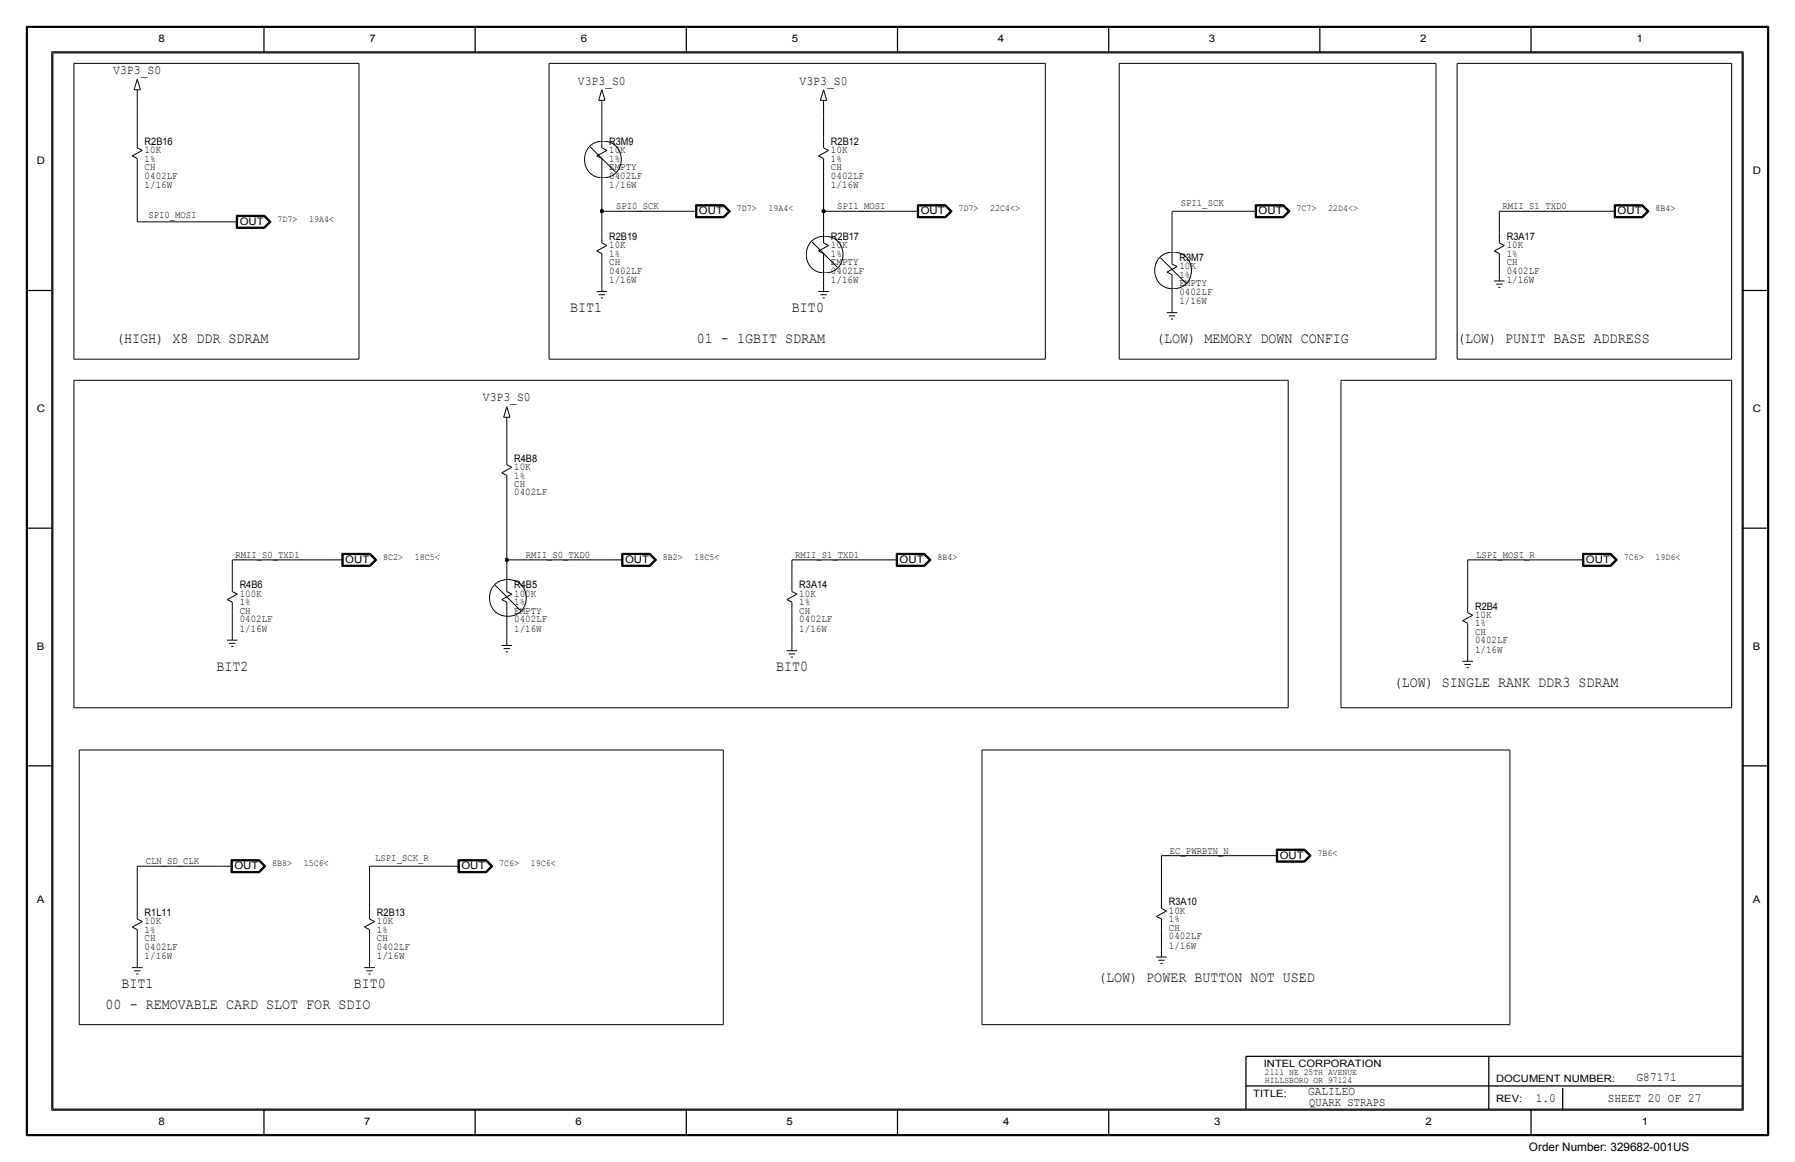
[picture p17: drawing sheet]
<svg xmlns="http://www.w3.org/2000/svg" width="432mm" height="279mm" viewBox="0 0 432 279" stroke-linecap="round" stroke-linejoin="round" font-family="sans-serif">
<defs><g id="words">
<g font-size="3.6">
<text x="137.2" y="74.9">BIT1</text>
<text x="190.5" y="74.9">BIT0</text>
<text x="27.9" y="82.5">(HIGH) X8 DDR SDRAM</text>
<text x="167.6" y="82.5">01 - 1GBIT SDRAM</text>
<text x="278.1" y="82.5">(LOW) MEMORY DOWN CONFIG</text>
<text x="350.5" y="82.5">(LOW) PUNIT BASE ADDRESS</text>
<text x="52.1" y="161.3">BIT2</text>
<text x="186.7" y="161.3">BIT0</text>
<text x="335.3" y="165.1">(LOW) SINGLE RANK DDR3 SDRAM</text>
<text x="29.2" y="237.5">BIT1</text>
<text x="85.1" y="237.5">BIT0</text>
<text x="264.2" y="236.2">(LOW) POWER BUTTON NOT USED</text>
<text x="25.4" y="242.6">00 - REMOVABLE CARD SLOT FOR SDIO</text>
</g>
<g font-size="3.1">
<text x="27.2" y="17.8">V3P3_S0</text>
<text x="139" y="20.3">V3P3_S0</text>
<text x="192.3" y="20.3">V3P3_S0</text>
<text x="116.1" y="96.5">V3P3_S0</text>
</g>
<g font-size="3">
<text x="314.7" y="263.4">GALILEO</text>
<text x="393.7" y="259.8">G87171</text>
<text x="369.4" y="264.9">1.0</text>
<text x="386.8" y="264.9">SHEET 20 OF 27</text>
</g>
<text font-size="2.9" x="315" y="265.9">QUARK STRAPS</text>
<text font-size="2.8" x="367.8" y="276.8">Order Number: 329682-001US</text>
<g font-size="2.5">
<text x="38.1" y="10.2">8</text>
<text x="88.9" y="10.2">7</text>
<text x="139.7" y="10.2">6</text>
<text x="190.5" y="10.2">5</text>
<text x="240" y="10.2">4</text>
<text x="290.8" y="10.2">3</text>
<text x="341.6" y="10.2">2</text>
<text x="393.7" y="10.2">1</text>
<text x="34.8" y="34.8">R2B16</text>
<text x="146.6" y="34.8">R3M9</text>
<text x="199.9" y="34.8">R2B12</text>
<text x="8.9" y="39.4">D</text>
<text x="34.8" y="36.8">10K</text>
<text x="34.8" y="38.9">1%</text>
<text x="34.8" y="40.9">CH</text>
<text x="146.6" y="40.9">EMPTY</text>
<text x="146.6" y="36.8">10K</text>
<text x="146.6" y="38.9">1%</text>
<text x="199.9" y="38.9">1%</text>
<text x="199.9" y="40.9">CH</text>
<text x="199.9" y="36.8">10K</text>
<text x="421.6" y="41.9">D</text>
<text x="34.8" y="42.9">0402LF</text>
<text x="34.8" y="45.2">1/16W</text>
<text x="146.6" y="42.9">0402LF</text>
<text x="146.6" y="45.2">1/16W</text>
<text x="199.9" y="45.2">1/16W</text>
<text x="199.9" y="42.9">0402LF</text>
<text x="168.1" y="51.6">OUT</text>
<text x="221.5" y="51.6">OUT</text>
<text x="302.8" y="51.6">OUT</text>
<text x="389.1" y="51.6">OUT</text>
<text x="57.7" y="54.1">OUT</text>
<text x="146.6" y="57.7">R2B19</text>
<text x="146.6" y="59.7">10K</text>
<text x="199.9" y="57.7">R2B17</text>
<text x="199.9" y="59.7">10K</text>
<text x="362.5" y="59.7">10K</text>
<text x="362.5" y="57.7">R3A17</text>
<text x="146.6" y="65.8">0402LF</text>
<text x="146.6" y="61.7">1%</text>
<text x="146.6" y="63.8">CH</text>
<text x="199.9" y="65.8">0402LF</text>
<text x="199.9" y="63.8">EMPTY</text>
<text x="199.9" y="61.7">1%</text>
<text x="283.7" y="62.7">R3M7</text>
<text x="283.7" y="64.8">10K</text>
<text x="362.5" y="65.8">0402LF</text>
<text x="362.5" y="63.8">CH</text>
<text x="362.5" y="61.7">1%</text>
<text x="146.6" y="68.1">1/16W</text>
<text x="199.9" y="68.1">1/16W</text>
<text x="283.7" y="70.9">0402LF</text>
<text x="283.7" y="66.8">1%</text>
<text x="283.7" y="68.8">EMPTY</text>
<text x="362.5" y="68.1">1/16W</text>
<text x="283.7" y="73.2">1/16W</text>
<text x="8.9" y="99.1">C</text>
<text x="421.6" y="99.1">C</text>
<text x="123.7" y="111">R4B8</text>
<text x="123.7" y="113">10K</text>
<text x="123.7" y="115.1">1%</text>
<text x="123.7" y="117.1">CH</text>
<text x="123.7" y="119.1">0402LF</text>
<text x="83.1" y="135.4">OUT</text>
<text x="150.4" y="135.4">OUT</text>
<text x="216.4" y="135.4">OUT</text>
<text x="381.5" y="135.4">OUT</text>
<text x="57.7" y="141.5">R4B6</text>
<text x="57.7" y="143.5">100K</text>
<text x="123.7" y="143.5">100K</text>
<text x="123.7" y="141.5">R4B5</text>
<text x="192.3" y="141.5">R3A14</text>
<text x="192.3" y="143.5">10K</text>
<text x="57.7" y="145.5">1%</text>
<text x="57.7" y="147.6">CH</text>
<text x="57.7" y="149.6">0402LF</text>
<text x="123.7" y="145.5">1%</text>
<text x="123.7" y="147.6">EMPTY</text>
<text x="123.7" y="149.6">0402LF</text>
<text x="192.3" y="149.6">0402LF</text>
<text x="192.3" y="147.6">CH</text>
<text x="192.3" y="145.5">1%</text>
<text x="354.8" y="146.6">R2B4</text>
<text x="354.8" y="148.6">10K</text>
<text x="57.7" y="151.9">1/16W</text>
<text x="123.7" y="151.9">1/16W</text>
<text x="192.3" y="151.9">1/16W</text>
<text x="354.8" y="154.7">0402LF</text>
<text x="354.8" y="150.6">1%</text>
<text x="354.8" y="152.7">CH</text>
<text x="8.9" y="156.2">B</text>
<text x="354.8" y="157">1/16W</text>
<text x="421.6" y="156.2">B</text>
<text x="56.4" y="209">OUT</text>
<text x="111" y="209">OUT</text>
<text x="307.8" y="206.5">OUT</text>
<text x="8.9" y="217.2">A</text>
<text x="34.8" y="220.2">R1L11</text>
<text x="90.7" y="220.2">R2B13</text>
<text x="281.2" y="217.7">R3A10</text>
<text x="281.2" y="219.7">10K</text>
<text x="281.2" y="221.7">1%</text>
<text x="421.6" y="217.2">A</text>
<text x="34.8" y="224.3">1%</text>
<text x="34.8" y="222.3">10K</text>
<text x="34.8" y="226.3">CH</text>
<text x="90.7" y="222.3">10K</text>
<text x="90.7" y="224.3">1%</text>
<text x="90.7" y="226.3">CH</text>
<text x="281.2" y="225.8">0402LF</text>
<text x="281.2" y="223.8">CH</text>
<text x="34.8" y="228.3">0402LF</text>
<text x="34.8" y="230.6">1/16W</text>
<text x="90.7" y="228.3">0402LF</text>
<text x="90.7" y="230.6">1/16W</text>
<text x="281.2" y="228.1">1/16W</text>
<text x="38.1" y="270.5">8</text>
<text x="87.6" y="270.5">7</text>
<text x="138.4" y="270.5">6</text>
<text x="189.2" y="270.5">5</text>
<text x="241.3" y="270.5">4</text>
<text x="292.1" y="270.5">3</text>
<text x="342.9" y="270.5">2</text>
<text x="395" y="270.5">1</text>
</g>
<g font-size="2.4">
<text x="35.7" y="52.4">SPI0_MOSI</text>
<text x="148.2" y="50.2">SPI0_SCK</text>
<text x="201.4" y="50.3">SPI1_MOSI</text>
<text x="284.1" y="49.6">SPI1_SCK</text>
<text x="361.4" y="50.3">RMII_S1_TXD0</text>
<text x="56.6" y="134.1">RMII_S0_TXD1</text>
<text x="126.5" y="134.1">RMII_S0_TXD0</text>
<text x="191.3" y="134.1">RMII_S1_TXD1</text>
<text x="355.1" y="134.1">LSPI_MOSI_R</text>
<text x="35.1" y="207.8">CLN_SD_CLK</text>
<text x="90.3" y="207.1">LSPI_SCK_R</text>
<text x="281.4" y="205.2">EC_PWRBTN_N</text>
<text x="304" y="256.5">INTEL CORPORATION</text>
<text x="301.5" y="263.7">TITLE:</text>
<text x="359.9" y="260.1">DOCUMENT NUMBER:</text>
<text x="359.9" y="264.9">REV:</text>
</g>
<g font-size="2.3">
<text x="66.8" y="53.3">7D7&gt;</text>
<text x="74.4" y="53.3">19A4&lt;</text>
<text x="177.2" y="50.8">7D7&gt;</text>
<text x="184.9" y="50.8">19A4&lt;</text>
<text x="230.6" y="50.8">7D7&gt;</text>
<text x="238.2" y="50.8">22C4&lt;&gt;</text>
<text x="311.9" y="50.8">7C7&gt;</text>
<text x="319.5" y="50.8">22D4&lt;&gt;</text>
<text x="398.2" y="50.8">8B4&gt;</text>
<text x="92.2" y="134.6">8C2&gt;</text>
<text x="99.8" y="134.6">18C5&lt;</text>
<text x="159.5" y="134.6">8B2&gt;</text>
<text x="167.1" y="134.6">18C5&lt;</text>
<text x="225.5" y="134.6">8B4&gt;</text>
<text x="390.6" y="134.6">7C6&gt;</text>
<text x="398.2" y="134.6">19D6&lt;</text>
<text x="65.5" y="208.3">8B8&gt;</text>
<text x="73.1" y="208.3">15C6&lt;</text>
<text x="120.1" y="208.3">7C6&gt;</text>
<text x="127.7" y="208.3">19C6&lt;</text>
<text x="316.9" y="205.7">7B6&lt;</text>
</g>
<g font-size="2.2">
<text x="304.3" y="258.6">2111 NE 25TH AVENUE</text>
<text x="304.3" y="260.3">HILLSBORO OR 97124</text>
</g>
</g></defs>
<g fill="none" stroke="#000" stroke-width=".24">
<path d="M6.6 6.6h418.6zM6.6 6.6v266.2zM12.4 12.4v254.6zM12.4 12.4h407zM17.8 15.2v71.2zM17.8 15.2h68.6zM33 19.1l-.7 2.5zM33 19.1l.8 2.5zM86.4 15.2v71.2zM132.1 15.2h119.4zM132.1 15.2v71.2zM251.5 15.2v71.2z"/>
<path d="M269.2 15.2h76.2zM269.2 15.2v71.2zM345.4 15.2v71.2zM350.5 15.2h66.1zM350.5 15.2v71.2zM416.6 15.2v71.2zM419.4 12.4v254.6zM425.2 6.6v266.2zM31.8 37.5l1.2 .6zM31.8 37.5l2.4-1.3zM32.3 21.6h1.5zM33 25.4v7.6z"/>
<path d="M33 38.1v2.5zM33 33v2.6zM33 35.6l1.2 .6zM33 21.6v3.8zM142 35.3l6.1 6.1zM143.6 37.5l2.4-1.3zM143.6 37.5l1.2 .6zM144 24.1h1.5zM144.8 21.6l-.8 2.5zM144.8 27.9v5.1zM144.8 38.1v2.5zM144.8 33v2.6z"/>
<path d="M144.8 35.6l1.2 .6zM144.8 24.1v3.8zM144.8 21.6l.7 2.5zM196.9 37.5l1.2 .6zM196.9 37.5l2.4-1.3zM197.4 24.1h1.5zM198.1 27.9v5.1zM198.1 38.1v2.5zM198.1 33v2.6zM198.1 35.6l1.2 .6zM198.1 24.1v3.8zM198.1 21.6l.8 2.5z"/>
<path d="M198.1 21.6l-.7 2.5zM33 53.3h21.6zM33 40.6v12.7zM54.6 53.3h2.6zM56.8 54.9h6.9zM56.8 51.8v3.1zM56.8 51.8h6.9zM56.9 51.9h6.7zM56.9 51.9v2.9zM56.9 54.8h6.7zM57 52h6.6zM57 52v2.7z"/>
<path d="M57 54.7h6.6zM57.1 52.1h6.4zM57.1 52.1v2.5zM57.1 54.6h6.4zM63.5 54.6l1.3-1.3zM63.5 52.1l1.3 1.2zM63.6 54.7l1.3-1.4zM63.6 52l1.3 1.3zM63.6 54.8l1.5-1.5zM63.6 51.9l1.5 1.4zM63.7 51.8l1.5 1.5zM63.7 54.9l1.5-1.6z"/>
<path d="M144.8 50.8h20.3zM144.8 40.6v10.2zM144.8 50.8v5.1zM144.8 55.9v2.5zM144.8 58.4l1.2 .6zM165.1 50.8h2.5zM167.3 49.2h6.8zM167.3 52.4h6.8zM167.3 49.2v3.2zM167.4 49.3v3zM167.4 52.3h6.7zM167.4 49.3h6.7z"/>
<path d="M167.5 49.4v2.8zM167.5 52.2h6.5zM167.5 49.4h6.5zM167.6 49.5h6.4zM167.6 49.5v2.6zM167.6 52.1h6.4zM174 49.5l1.3 1.3zM174 52.1l1.3-1.3zM174 52.2l1.4-1.4zM174 49.4l1.4 1.4zM174.1 49.3l1.5 1.5zM174.1 52.3l1.5-1.5z"/>
<path d="M174.1 52.4l1.6-1.6zM174.1 49.2l1.6 1.6zM195.3 58.2l6.1 6.1zM198.1 50.8h20.3zM198.1 40.6v10.2zM198.1 50.8v5.1zM198.1 55.9v2.5zM198.1 58.4l1.2 .6zM198.4 56.8a4.5 4.5 0 0 0-4.3 5.5 4.5 4.5 0 0 0 6.2 3 4.5 4.5 0 0 0 1.7-6.8 4.2 4.2 0 0 0-3.6-1.7M218.4 50.8h2.6zM220.7 49.2h6.8zM220.7 52.4h6.8z"/>
<path d="M220.7 49.2v3.2zM220.8 49.3v3zM220.8 52.3h6.6zM220.8 49.3h6.6zM220.9 49.4v2.8zM220.9 52.2h6.5zM220.9 49.4h6.5zM221 49.5h6.3zM221 49.5v2.6zM221 52.1h6.3zM227.3 49.5l1.3 1.3zM227.3 52.1l1.3-1.3z"/>
<path d="M227.4 52.2l1.4-1.4zM227.4 49.4l1.4 1.4zM227.4 52.3l1.5-1.5zM227.4 49.3l1.5 1.5zM227.5 52.4l1.6-1.6zM227.5 49.2l1.6 1.6zM281.9 50.8v10.2zM281.9 50.8h17.8zM299.7 50.8h2.6zM302 52.4h6.8zM302 49.2v3.2zM302 49.2h6.8z"/>
<path d="M302.1 49.3v3zM302.1 52.3h6.6zM302.1 49.3h6.6zM302.2 49.4h6.5zM302.2 49.4v2.8zM302.2 52.2h6.5zM302.3 49.5h6.3zM302.3 49.5v2.6zM302.3 52.1h6.3zM308.6 49.5l1.3 1.3zM308.7 52.2l1.3-1.4zM308.7 49.4l1.3 1.4z"/>
<path d="M308.7 52.3l1.5-1.5zM308.7 49.3l1.5 1.5zM308.8 49.2l1.5 1.6zM308.8 52.4l1.5-1.6zM309.9 50.8l-1.3 1.3zM360.7 50.8v5.1zM360.7 50.8h25.4zM360.7 55.9v2.5zM360.7 58.4l1.2 .6zM386.1 50.8h2.5zM388.3 52.4h6.8zM388.3 49.2v3.2z"/>
<path d="M388.3 49.2h6.8zM388.4 49.3h6.7zM388.4 49.3v3zM388.4 52.3h6.7zM388.5 49.4v2.8zM388.5 52.2h6.5zM388.5 49.4h6.5zM388.6 49.5h6.4zM388.6 49.5v2.6zM388.6 52.1h6.4zM395 49.5l1.2 1.3zM395 52.1l1.2-1.3z"/>
<path d="M395 49.4l1.4 1.4zM395 52.2l1.4-1.4zM395.1 52.3l1.4-1.5zM395.1 49.3l1.4 1.5zM395.1 49.2l1.6 1.6zM395.1 52.4l1.6-1.6zM143.5 70.1h2.5zM143.6 60.4l2.4-1.4zM143.6 60.4l1.2 .6zM144 70.9h1.5zM144.5 71.6h.5zM144.8 63.5v5.1z"/>
<path d="M144.8 68.6v1.5zM144.8 61v2.5zM196.8 70.1h2.6zM196.9 60.4l1.2 .6zM196.9 60.4l2.4-1.4zM197.4 70.9h1.5zM197.9 71.6h.5zM198.1 63.5v5.1zM198.1 68.6v1.5zM198.1 61v2.5zM279.1 62l6.1 6.1zM280.7 75.2h2.5z"/>
<path d="M280.7 65.4l2.5-1.3zM280.7 65.4l1.2 .6zM281.2 75.9h1.5zM281.7 76.7h.5zM281.9 68.6v5.1zM281.9 73.7v1.5zM281.9 66v2.6zM281.9 61v2.5zM281.9 63.5l1.3 .6zM359.4 67.6h2.5zM359.5 60.4l2.4-1.4zM359.5 60.4l1.2 .6z"/>
<path d="M359.9 68.3h1.5zM360.4 69.1h.5zM360.7 63.5v2.5zM360.7 61v2.5zM360.7 66v1.6zM17.8 91.4v78.8zM17.8 86.4h68.6zM17.8 91.4h292.1zM121.9 97.8l-.7 2.5zM121.9 97.8l.8 2.5zM132.1 86.4h119.4zM269.2 86.4h76.2z"/>
<path d="M309.9 91.4v78.8zM322.6 91.4v78.8zM322.6 91.4h94zM350.5 86.4h66.1zM416.6 91.4v78.8zM120.7 113.7l2.4-1.3zM120.7 113.7l1.2 .6zM121.2 100.3h1.5zM121.9 104.1v5.1zM121.9 116.8v17.8zM121.9 100.3v3.8zM121.9 114.3v2.5z"/>
<path d="M121.9 109.2v2.6zM121.9 111.8l1.2 .6zM55.9 134.6h24.1zM55.9 134.6v5.1zM55.9 139.7v2.5zM80 134.6h2.6zM82.2 136.2h6.9zM82.2 133v3.2zM82.2 133h6.9zM82.3 133.1h6.7zM82.3 133.1v3zM82.3 136.1h6.7z"/>
<path d="M82.4 133.2h6.6zM82.4 133.2v2.8zM82.4 136h6.6zM82.5 133.3h6.4zM82.5 133.3v2.6zM82.5 135.9h6.4zM88.9 135.9l1.3-1.3zM88.9 133.4l1.3 1.2zM89 136l1.3-1.4zM89 133.2l1.3 1.4zM89 133.1l1.5 1.5zM89 136.1l1.5-1.5z"/>
<path d="M89.1 133l1.5 1.6zM89.1 136.2l1.5-1.6zM121.9 134.6h25.4zM121.9 134.6v5.1zM121.9 139.7v2.5zM122.2 139.3a4.5 4.5 0 0 0-4.3 5.5 4.5 4.5 0 0 0 6.2 3.1 4.5 4.5 0 0 0 1.7-6.8 4.2 4.2 0 0 0-3.6-1.8M147.3 134.6h2.6zM149.6 133h6.8zM149.6 136.2h6.8zM149.6 133v3.2zM149.7 133.1v3zM149.7 136.1h6.6z"/>
<path d="M149.7 133.1h6.6zM149.8 133.2v2.8zM149.8 136h6.5zM149.8 133.2h6.5zM149.9 133.3h6.3zM149.9 133.3v2.6zM149.9 135.9h6.3zM156.2 135.9l1.3-1.3zM156.2 133.4l1.3 1.2zM156.3 136l1.3-1.4zM156.3 133.2l1.3 1.4zM156.3 133.1l1.5 1.5z"/>
<path d="M156.3 136.1l1.5-1.5zM156.4 136.2l1.5-1.6zM156.4 133l1.5 1.6zM190.5 134.6h22.9zM190.5 134.6v5.1zM190.5 139.7v2.5zM213.4 134.6h2.5zM215.6 136.2h6.8zM215.6 133v3.2zM215.6 133h6.8zM215.7 133.1v3zM215.7 136.1h6.7z"/>
<path d="M215.7 133.1h6.7zM215.8 133.2v2.8zM215.8 136h6.5zM215.8 133.2h6.5zM215.9 133.3h6.3zM215.9 133.3v2.6zM215.9 135.9h6.3zM222.2 133.4l1.3 1.2zM222.2 135.9l1.3-1.3zM222.3 136l1.4-1.4zM222.3 133.2l1.4 1.4zM222.4 133.1l1.4 1.5z"/>
<path d="M222.4 136.1l1.4-1.5zM222.4 133l1.6 1.6zM222.4 136.2l1.6-1.6zM353.1 134.6v10.2zM353.1 134.6h25.4zM378.5 134.6h2.5zM380.7 136.2h6.8zM380.7 133v3.2zM380.7 133h6.8zM380.8 133.1v3zM380.8 136.1h6.7zM380.8 133.1h6.7z"/>
<path d="M380.9 133.2v2.8zM380.9 136h6.5zM380.9 133.2h6.5zM381 133.3h6.3zM381 133.3v2.6zM381 135.9h6.3zM387.3 133.4l1.3 1.2zM387.3 135.9l1.3-1.3zM387.4 133.2l1.4 1.4zM387.4 136l1.4-1.4zM387.5 136.1l1.4-1.5zM387.5 133.1l1.4 1.5z"/>
<path d="M387.5 133l1.6 1.6zM387.5 136.2l1.6-1.6zM54.6 153.9h2.6zM54.7 144.2l1.2 .6zM54.7 144.2l2.4-1.4zM55.1 154.7h1.5zM55.6 155.4h.5zM55.9 147.3v5.1zM55.9 152.4v1.5zM55.9 144.8v2.5zM55.9 142.2l1.2 .6zM119.1 140.7l6.1 6.1z"/>
<path d="M120.6 155.2h2.6zM120.7 144.2l2.4-1.4zM120.7 144.2l1.2 .6zM121.2 156h1.5zM121.7 156.7h.5zM121.9 147.3v6.4zM121.9 153.7v1.5zM121.9 144.8v2.5zM121.9 142.2l1.2 .6zM189.2 156.5h2.6zM189.3 144.2l2.4-1.4zM189.3 144.2l1.2 .6z"/>
<path d="M189.7 157.2h1.6zM190.2 158h.6zM190.5 147.3v7.6zM190.5 144.8v2.5zM190.5 142.2l1.2 .6zM190.5 154.9v1.6zM351.8 159h2.5zM351.8 149.3l2.5-1.4zM351.8 149.3l1.3 .6zM352.3 159.8h1.5zM353.1 152.4v5.1zM353.1 157.5v1.5z"/>
<path d="M353.1 149.9v2.5zM353.1 144.8v2.5zM353.1 147.3l1.2 .6zM17.8 170.2h292.1zM322.6 170.2h94zM352.8 160.5h.5zM19 180.3h155zM19 180.3v66.1zM174 180.3v66.1zM236.2 180.3h127zM236.2 180.3v66.1zM363.2 180.3v66.1z"/>
<path d="M33 208.3v10.1zM33 208.3h20.3zM33 218.4v2.6zM53.3 208.3h2.6zM55.6 209.9h6.8zM55.6 206.7v3.2zM55.6 206.7h6.8zM55.7 206.8h6.6zM55.7 206.8v3zM55.7 209.8h6.6zM55.8 206.9v2.8zM55.8 209.7h6.5z"/>
<path d="M55.8 206.9h6.5zM55.9 207h6.3zM55.9 207v2.6zM55.9 209.5h6.3zM62.2 207l1.3 1.3zM62.3 209.7l1.4-1.4zM62.3 206.9l1.4 1.4zM62.3 206.8l1.5 1.5zM62.3 209.8l1.5-1.5zM62.4 206.7l1.6 1.6zM63.5 208.3l-1.3 1.2zM64 208.3l-1.6 1.6z"/>
<path d="M88.9 208.3v10.1zM88.9 208.3h19zM88.9 218.4v2.6zM107.9 208.3h2.6zM110.2 206.7h6.8zM110.2 209.9h6.8zM110.2 206.7v3.2zM110.3 206.8v3zM110.3 209.8h6.6zM110.3 206.8h6.6zM110.4 206.9v2.8zM110.4 209.7h6.5z"/>
<path d="M110.4 206.9h6.5zM110.5 207v2.6zM110.5 209.5h6.3zM110.5 207h6.3zM116.8 207l1.3 1.3zM116.8 209.5l1.3-1.2zM116.9 209.7l1.4-1.4zM116.9 206.9l1.4 1.4zM116.9 206.8l1.5 1.5zM116.9 209.8l1.5-1.5zM117 209.9l1.6-1.6zM117 206.7l1.6 1.6z"/>
<path d="M279.4 205.7v10.2zM279.4 205.7h25.4zM279.4 215.9v2.5zM279.4 218.4l1.2 .6zM304.8 205.7h2.5zM307 207.3h6.8zM307 204.2v3.1zM307 204.2h6.8zM307.1 204.3v2.9zM307.1 207.2h6.7zM307.1 204.3h6.7zM307.2 204.4v2.7z"/>
<path d="M307.2 207.1h6.5zM307.2 204.4h6.5zM307.3 204.5h6.4zM307.3 204.5v2.5zM307.3 207h6.4zM313.7 204.5l1.3 1.2zM313.7 207.1l1.4-1.4zM313.7 204.4l1.4 1.3zM313.8 204.3l1.5 1.4zM313.8 207.2l1.5-1.5zM313.8 204.2l1.6 1.5zM313.8 207.3l1.6-1.6z"/>
<path d="M315 205.7l-1.3 1.3zM31.7 232.7h2.6zM31.8 222.9l1.2 .6zM31.8 222.9l2.4-1.3zM32.3 233.4h1.5zM32.8 234.2h.5zM33 226.1v5zM33 231.1v1.6zM33 223.5v2.6zM33 221l1.2 .6zM87.6 232.7h2.6zM87.7 222.9l2.4-1.3z"/>
<path d="M87.7 222.9l1.2 .6zM88.1 233.4h1.6zM88.6 234.2h.6zM88.9 226.1v5zM88.9 231.1v1.6zM88.9 223.5v2.6zM88.9 221l1.2 .6zM278.1 230.1h2.6zM278.2 220.4l2.4-1.4zM278.2 220.4l1.2 .6zM278.6 230.9h1.6zM279.1 231.6h.6z"/>
<path d="M279.4 223.5v5.1zM279.4 228.6v1.5zM279.4 221v2.5zM19 246.4h155zM236.2 246.4h127zM6.6 272.8h418.6zM12.4 267h407z"/>
<circle cx="145" cy="38.4" r="4.5"/>
<circle cx="282.2" cy="65.1" r="4.5"/>
</g>
<g fill="none" stroke="#000" stroke-width=".3">
<path d="M6.3 6.4v266.7zM6.4 6.4h419zM12.7 12.7h406.4zM12.7 12.7v254zM63.5 6.4v6.3zM114.3 6.4v6.3zM165.1 6.4v6.3zM215.9 6.3v6.4zM266.7 6.4v6.3zM317.5 6.4v6.3zM368.3 6.4v6.3zM419.1 12.7v254z"/>
<path d="M425.4 6.4v266.7zM6.3 69.8h6.4zM419.1 69.8h6.3zM6.3 127h6.4zM419.1 127h6.3zM6.3 184.1h6.4zM419.1 184.1h6.3zM299.7 254v12.7zM299.7 254h119.4zM358.1 254v12.7zM6.4 273.1h419zM12.7 266.7h406.4z"/>
<path d="M63.5 266.7v6.4zM114.3 266.7v6.4zM165.1 266.7v6.4zM215.9 266.7v6.4zM266.7 266.7v6.4zM299.7 261.1h119.4zM368.3 266.7v6.4zM375.9 261.6v5.1z"/>
</g>
<g fill="#000" stroke="#000" stroke-width=".24">
<circle cx="144.8" cy="50.8" r=".41"/>
<circle cx="198.1" cy="50.8" r=".41"/>
<circle cx="121.9" cy="134.6" r=".41"/>
</g>
<use href="#words"/>
</svg>
